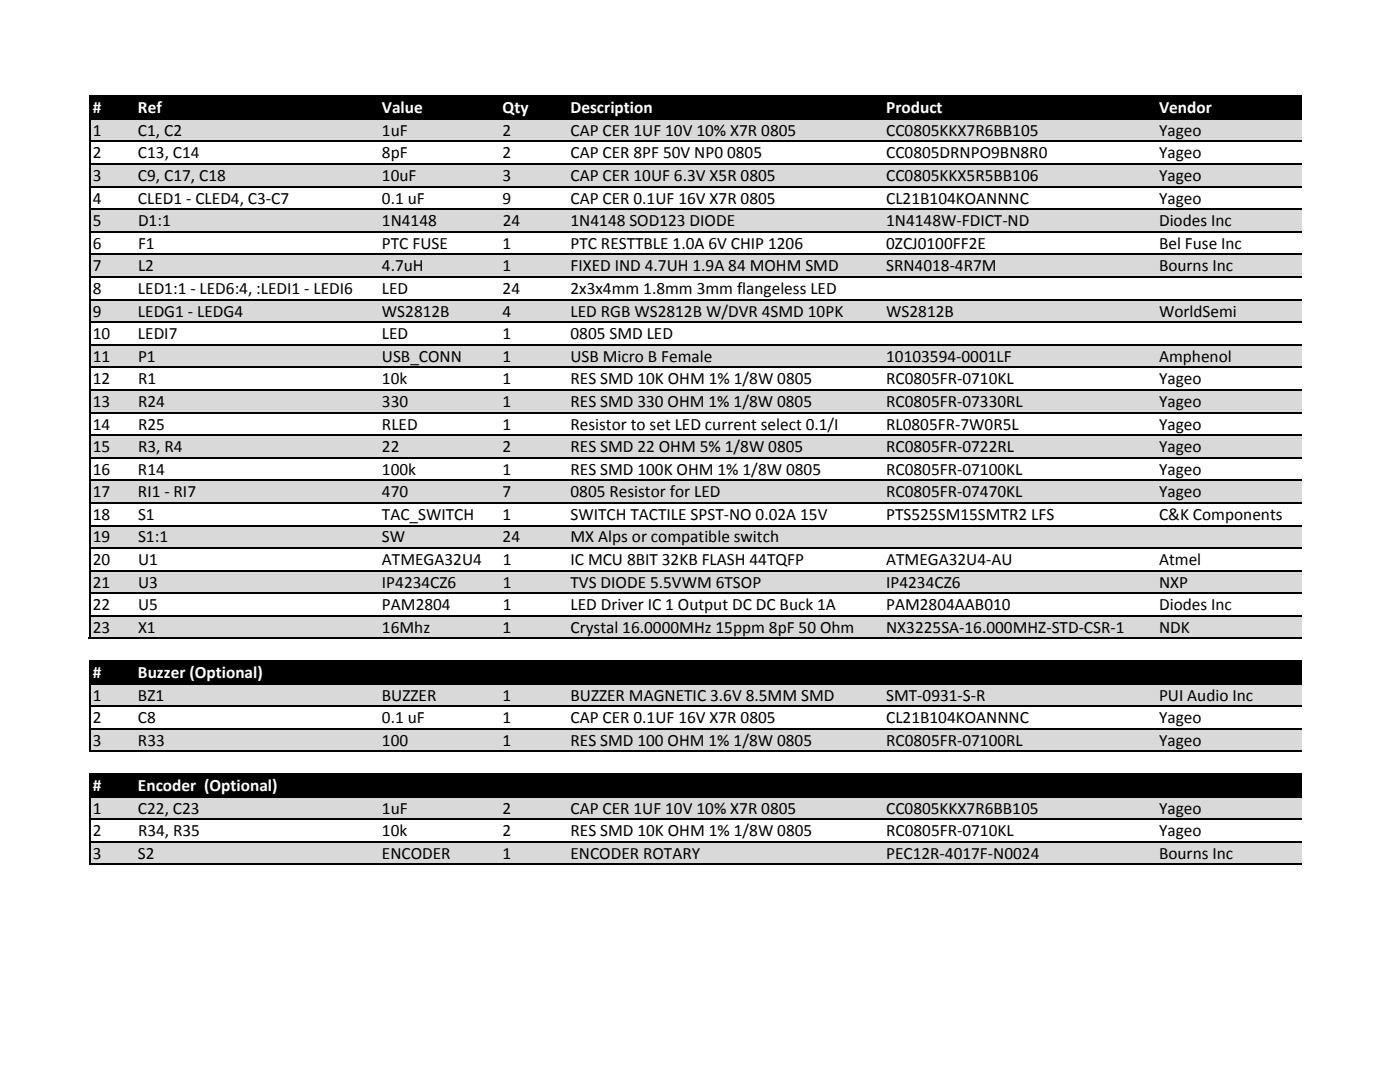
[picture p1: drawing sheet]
<svg xmlns="http://www.w3.org/2000/svg" width="279mm" height="216mm" viewBox="0 0 279 216" stroke-linecap="round" stroke-linejoin="round" font-family="sans-serif">
<defs><g id="words">
<g font-size="3.5" fill="#fff">
<text x="18.5" y="22.6">#</text>
<text x="27.5" y="22.6">Ref</text>
<text x="76.2" y="22.6">Value</text>
<text x="100.3" y="22.6">Qty</text>
<text x="113.9" y="22.6">Description</text>
<text x="176.9" y="22.6">Product</text>
<text x="231.3" y="22.6">Vendor</text>
<text x="18.5" y="135.3">#</text>
<text x="27.5" y="135.3">Buzzer (Optional)</text>
<text x="18.5" y="157.8">#</text>
<text x="27.5" y="157.8">Encoder (Optional)</text>
</g>
<g font-size="3.5">
<text x="18.5" y="27.1">1</text>
<text x="27.5" y="27.1">C1, C2</text>
<text x="76.2" y="27.1">1uF</text>
<text x="100.3" y="27.1">2</text>
<text x="113.9" y="27.1">CAP CER 1UF 10V 10% X7R 0805</text>
<text x="176.9" y="27.1">CC0805KKX7R6BB105</text>
<text x="231.3" y="27.1">Yageo</text>
<text x="18.5" y="31.6">2</text>
<text x="27.5" y="31.6">C13, C14</text>
<text x="76.2" y="31.6">8pF</text>
<text x="100.3" y="31.6">2</text>
<text x="113.9" y="31.6">CAP CER 8PF 50V NP0</text>
<text x="145.1" y="31.6">0805</text>
<text x="176.9" y="31.6">CC0805DRNPO9BN8R0</text>
<text x="231.3" y="31.6">Yageo</text>
<text x="18.5" y="36.1">3</text>
<text x="18.5" y="40.6">4</text>
<text x="27.5" y="36.1">C9, C17, C18</text>
<text x="27.5" y="40.6">CLED1 ‐ CLED4, C3‐C7</text>
<text x="76.2" y="40.6">0.1 uF</text>
<text x="76.2" y="36.1">10uF</text>
<text x="100.3" y="40.6">9</text>
<text x="100.3" y="36.1">3</text>
<text x="113.9" y="40.6">CAP CER 0.1UF 16V X7R 0805</text>
<text x="113.9" y="36.1">CAP CER 10UF 6.3V X5R 0805</text>
<text x="176.9" y="36.1">CC0805KKX5R5BB106</text>
<text x="176.9" y="40.6">CL21B104KOANNNC</text>
<text x="231.3" y="36.1">Yageo</text>
<text x="231.3" y="40.6">Yageo</text>
<text x="18.5" y="45.1">5</text>
<text x="27.5" y="45.1">D1:1</text>
<text x="76.2" y="45.1">1N4148</text>
<text x="100.3" y="45.1">24</text>
<text x="113.9" y="45.1">1N4148 SOD123 DIODE</text>
<text x="176.8" y="45.1">1N4148W‐FDICT‐ND</text>
<text x="231.3" y="45.1">Diodes Inc</text>
<text x="18.5" y="49.6">6</text>
<text x="27.5" y="49.6">F1</text>
<text x="76.2" y="49.6">PTC FUSE</text>
<text x="100.3" y="49.6">1</text>
<text x="113.9" y="49.6">PTC RESTTBLE 1.0A 6V CHIP 1206</text>
<text x="176.9" y="49.6">0ZCJ0100FF2E</text>
<text x="231.3" y="49.6">Bel Fuse Inc</text>
<text x="18.5" y="58.7">8</text>
<text x="18.5" y="54.1">7</text>
<text x="27.5" y="58.7">LED1:1 ‐ LED6:4, :LEDI1 ‐ LEDI6</text>
<text x="27.5" y="54.1">L2</text>
<text x="76.2" y="58.7">LED</text>
<text x="76.2" y="54.1">4.7uH</text>
<text x="100.3" y="58.7">24</text>
<text x="100.3" y="54.1">1</text>
<text x="113.9" y="58.7">2x3x4mm 1.8mm 3mm flangeless LED</text>
<text x="113.9" y="54.1">FIXED IND 4.7UH 1.9A 84 MOHM SMD</text>
<text x="176.8" y="54.1">SRN4018‐4R7M</text>
<text x="231.3" y="54.1">Bourns Inc</text>
<text x="18.5" y="63.2">9</text>
<text x="27.5" y="63.2">LEDG1 ‐ LEDG4</text>
<text x="76.2" y="63.2">WS2812B</text>
<text x="100.3" y="63.2">4</text>
<text x="113.9" y="63.2">LED RGB WS2812B W/DVR 4SMD 10PK</text>
<text x="176.9" y="63.2">WS2812B</text>
<text x="231.3" y="63.2">WorldSemi</text>
<text x="18.5" y="67.7">10</text>
<text x="27.5" y="67.7">LEDI7</text>
<text x="76.2" y="67.7">LED</text>
<text x="100.3" y="67.7">1</text>
<text x="113.9" y="67.7">0805 SMD LED</text>
<text x="18.5" y="72.2">11</text>
<text x="18.5" y="76.7">12</text>
<text x="27.5" y="72.2">P1</text>
<text x="27.5" y="76.7">R1</text>
<text x="76.2" y="76.7">10k</text>
<text x="76.2" y="72.2">USB_CONN</text>
<text x="100.3" y="76.7">1</text>
<text x="100.3" y="72.2">1</text>
<text x="113.9" y="76.7">RES SMD 10K OHM 1% 1/8W 0805</text>
<text x="113.9" y="72.2">USB Micro B Female</text>
<text x="176.9" y="72.2">10103594‐0001LF</text>
<text x="176.9" y="76.7">RC0805FR‐0710KL</text>
<text x="231.3" y="72.2">Amphenol</text>
<text x="231.3" y="76.7">Yageo</text>
<text x="18.5" y="81.2">13</text>
<text x="27.5" y="81.2">R24</text>
<text x="76.2" y="81.2">330</text>
<text x="100.3" y="81.2">1</text>
<text x="113.9" y="81.2">RES SMD 330 OHM 1% 1/8W 0805</text>
<text x="176.9" y="81.2">RC0805FR‐07330RL</text>
<text x="231.3" y="81.2">Yageo</text>
<text x="18.5" y="85.7">14</text>
<text x="27.5" y="85.7">R25</text>
<text x="76.2" y="85.7">RLED</text>
<text x="100.3" y="85.7">1</text>
<text x="113.9" y="85.7">Resistor to set LED current select 0.1/I</text>
<text x="176.9" y="85.7">RL0805FR‐7W0R5L</text>
<text x="231.3" y="85.7">Yageo</text>
<text x="18.5" y="94.7">16</text>
<text x="18.5" y="90.2">15</text>
<text x="27.5" y="94.7">R14</text>
<text x="27.5" y="90.2">R3, R4</text>
<text x="76.2" y="94.7">100k</text>
<text x="76.2" y="90.2">22</text>
<text x="100.3" y="90.2">2</text>
<text x="100.3" y="94.7">1</text>
<text x="113.9" y="90.2">RES SMD 22 OHM 5% 1/8W 0805</text>
<text x="113.9" y="94.7">RES SMD 100K OHM 1% 1/8W 0805</text>
<text x="176.9" y="90.2">RC0805FR‐0722RL</text>
<text x="176.9" y="94.7">RC0805FR‐07100KL</text>
<text x="231.3" y="90.2">Yageo</text>
<text x="231.3" y="94.7">Yageo</text>
<text x="18.5" y="99.2">17</text>
<text x="27.5" y="99.2">RI1 ‐ RI7</text>
<text x="76.2" y="99.2">470</text>
<text x="100.3" y="99.2">7</text>
<text x="113.9" y="99.2">0805 Resistor for LED</text>
<text x="176.8" y="99.2">RC0805FR‐07470KL</text>
<text x="231.3" y="99.2">Yageo</text>
<text x="18.5" y="103.7">18</text>
<text x="27.5" y="103.7">S1</text>
<text x="76.2" y="103.7">TAC_SWITCH</text>
<text x="100.3" y="103.7">1</text>
<text x="113.9" y="103.7">SWITCH TACTILE SPST‐NO 0.02A 15V</text>
<text x="176.9" y="103.7">PTS525SM15SMTR2 LFS</text>
<text x="231.3" y="103.7">C&amp;K Components</text>
<text x="18.5" y="108.2">19</text>
<text x="18.5" y="112.8">20</text>
<text x="27.5" y="108.2">S1:1</text>
<text x="27.5" y="112.8">U1</text>
<text x="76.2" y="108.2">SW</text>
<text x="76.2" y="112.8">ATMEGA32U4</text>
<text x="100.3" y="108.2">24</text>
<text x="100.3" y="112.8">1</text>
<text x="113.9" y="108.2">MX Alps or compatible switch</text>
<text x="113.9" y="112.8">IC MCU 8BIT 32KB FLASH 44TQFP</text>
<text x="176.9" y="112.8">ATMEGA32U4‐AU</text>
<text x="231.3" y="112.8">Atmel</text>
<text x="18.5" y="117.3">21</text>
<text x="27.5" y="117.3">U3</text>
<text x="76.2" y="117.3">IP4234CZ6</text>
<text x="100.3" y="117.3">1</text>
<text x="113.9" y="117.3">TVS DIODE 5.5VWM 6TSOP</text>
<text x="176.9" y="117.3">IP4234CZ6</text>
<text x="231.3" y="117.3">NXP</text>
<text x="18.5" y="121.8">22</text>
<text x="27.5" y="121.8">U5</text>
<text x="76.2" y="121.8">PAM2804</text>
<text x="100.3" y="121.8">1</text>
<text x="113.9" y="121.8">LED Driver IC 1 Output DC DC Buck 1A</text>
<text x="176.9" y="121.8">PAM2804AAB010</text>
<text x="231.3" y="121.8">Diodes Inc</text>
<text x="18.5" y="126.3">23</text>
<text x="27.5" y="126.3">X1</text>
<text x="76.2" y="126.3">16Mhz</text>
<text x="100.3" y="126.3">1</text>
<text x="113.9" y="126.3">Crystal 16.0000MHz 15ppm 8pF 50 Ohm</text>
<text x="176.8" y="126.3">NX3225SA‐16.000MHZ‐STD‐CSR‐1</text>
<text x="231.3" y="126.3">NDK</text>
<text x="18.5" y="139.8">1</text>
<text x="27.5" y="139.8">BZ1</text>
<text x="76.2" y="139.8">BUZZER</text>
<text x="100.3" y="139.8">1</text>
<text x="113.9" y="139.8">BUZZER MAGNETIC 3.6V 8.5MM SMD</text>
<text x="176.8" y="139.8">SMT‐0931‐S‐R</text>
<text x="231.3" y="139.8">PUI Audio Inc</text>
<text x="18.5" y="144.3">2</text>
<text x="18.5" y="148.8">3</text>
<text x="27.5" y="144.3">C8</text>
<text x="27.5" y="148.8">R33</text>
<text x="76.2" y="144.3">0.1 uF</text>
<text x="76.2" y="148.8">100</text>
<text x="100.3" y="144.3">1</text>
<text x="100.3" y="148.8">1</text>
<text x="113.9" y="144.3">CAP CER 0.1UF 16V X7R 0805</text>
<text x="113.9" y="148.8">RES SMD 100 OHM 1% 1/8W 0805</text>
<text x="176.8" y="148.9">RC0805FR‐07100RL</text>
<text x="176.9" y="144.3">CL21B104KOANNNC</text>
<text x="231.3" y="148.8">Yageo</text>
<text x="231.3" y="144.3">Yageo</text>
<text x="18.5" y="162.3">1</text>
<text x="18.5" y="166.9">2</text>
<text x="27.5" y="162.3">C22, C23</text>
<text x="27.5" y="166.9">R34, R35</text>
<text x="76.2" y="162.3">1uF</text>
<text x="76.2" y="166.9">10k</text>
<text x="100.3" y="162.3">2</text>
<text x="100.3" y="166.9">2</text>
<text x="113.9" y="162.3">CAP CER 1UF 10V 10% X7R 0805</text>
<text x="113.9" y="166.9">RES SMD 10K OHM 1% 1/8W 0805</text>
<text x="176.8" y="166.9">RC0805FR‐0710KL</text>
<text x="176.9" y="162.4">CC0805KKX7R6BB105</text>
<text x="231.3" y="162.3">Yageo</text>
<text x="231.3" y="166.9">Yageo</text>
<text x="18.5" y="171.4">3</text>
<text x="27.5" y="171.4">S2</text>
<text x="76.2" y="171.4">ENCODER</text>
<text x="100.3" y="171.4">1</text>
<text x="113.9" y="171.4">ENCODER ROTARY</text>
<text x="176.8" y="171.4">PEC12R‐4017F‐N0024</text>
<text x="231.3" y="171.4">Bourns Inc</text>
</g>
</g></defs>
<path d="M18.1 19.3h241.7v4.4h-241.7z" fill="#000"/>
<g fill="#d9d9d9">
<path d="M18.1 23.7h241.7v4.5h-241.7z"/>
<path d="M18.1 32.7h241.7v4.6h-241.7z"/>
<path d="M18.1 41.7h241.7v4.6h-241.7z"/>
<path d="M18.1 50.8h241.7v4.5h-241.7z"/>
<path d="M18.1 59.8h241.7v4.5h-241.7z"/>
<path d="M18.1 68.8h241.7v4.5h-241.7z"/>
<path d="M18.1 77.8h241.7v4.5h-241.7z"/>
<path d="M18.1 86.8h241.7v4.6h-241.7z"/>
<path d="M18.1 95.8h241.7v4.6h-241.7z"/>
<path d="M18.1 104.9h241.7v4.5h-241.7z"/>
<path d="M18.1 113.9h241.7v4.5h-241.7z"/>
<path d="M18.1 122.9h241.7v4.5h-241.7z"/>
</g>
<path d="M18.1 131.9h241.7v4.5h-241.7z" fill="#000"/>
<g fill="#d9d9d9">
<path d="M18.1 136.4h241.7v4.5h-241.7z"/>
<path d="M18.1 145.4h241.7v4.6h-241.7z"/>
</g>
<path d="M18.1 154.5h241.7v4.5h-241.7z" fill="#000"/>
<g fill="#d9d9d9">
<path d="M18.1 159h241.7v4.5h-241.7z"/>
<path d="M18.1 168h241.7v4.5h-241.7z"/>
</g>
<g fill="none" stroke="#000" stroke-width=".3">
<path d="M17.9 19v108.3M18.1 19.2h241.7M18.1 23.7h241.7M18.1 28.2h241.7M18.1 32.7h241.7M18.1 37.2h241.7M18.1 41.7h241.7M18.1 46.2h241.7M18.1 50.8h241.7M18.1 55.3h241.7M18.1 59.8h241.7M18.1 73.3h241.7"/>
<path d="M18.1 77.8h241.7M18.1 64.3h241.7M18.1 68.8h241.7M18.1 82.3h241.7M18.1 86.8h241.7M18.1 91.3h241.7M18.1 95.8h241.7M18.1 100.4h241.7M18.1 104.9h241.7M18.1 109.4h241.7M18.1 113.9h241.7M18.1 118.4h241.7"/>
<path d="M17.8 127.4h242M17.9 131.8v18.3M18.1 122.9h241.7M18.1 131.9h241.7M18.1 136.4h241.7M17.9 154.3v18.3M18.1 140.9h241.7M18.1 145.4h241.7M18.1 149.9h241.7M18.1 154.5h241.7M18.1 159h241.7M18.1 163.5h241.7"/>
<path d="M18.1 168h241.7M18.1 172.5h241.7"/>
</g>
<use href="#words"/>
</svg>
